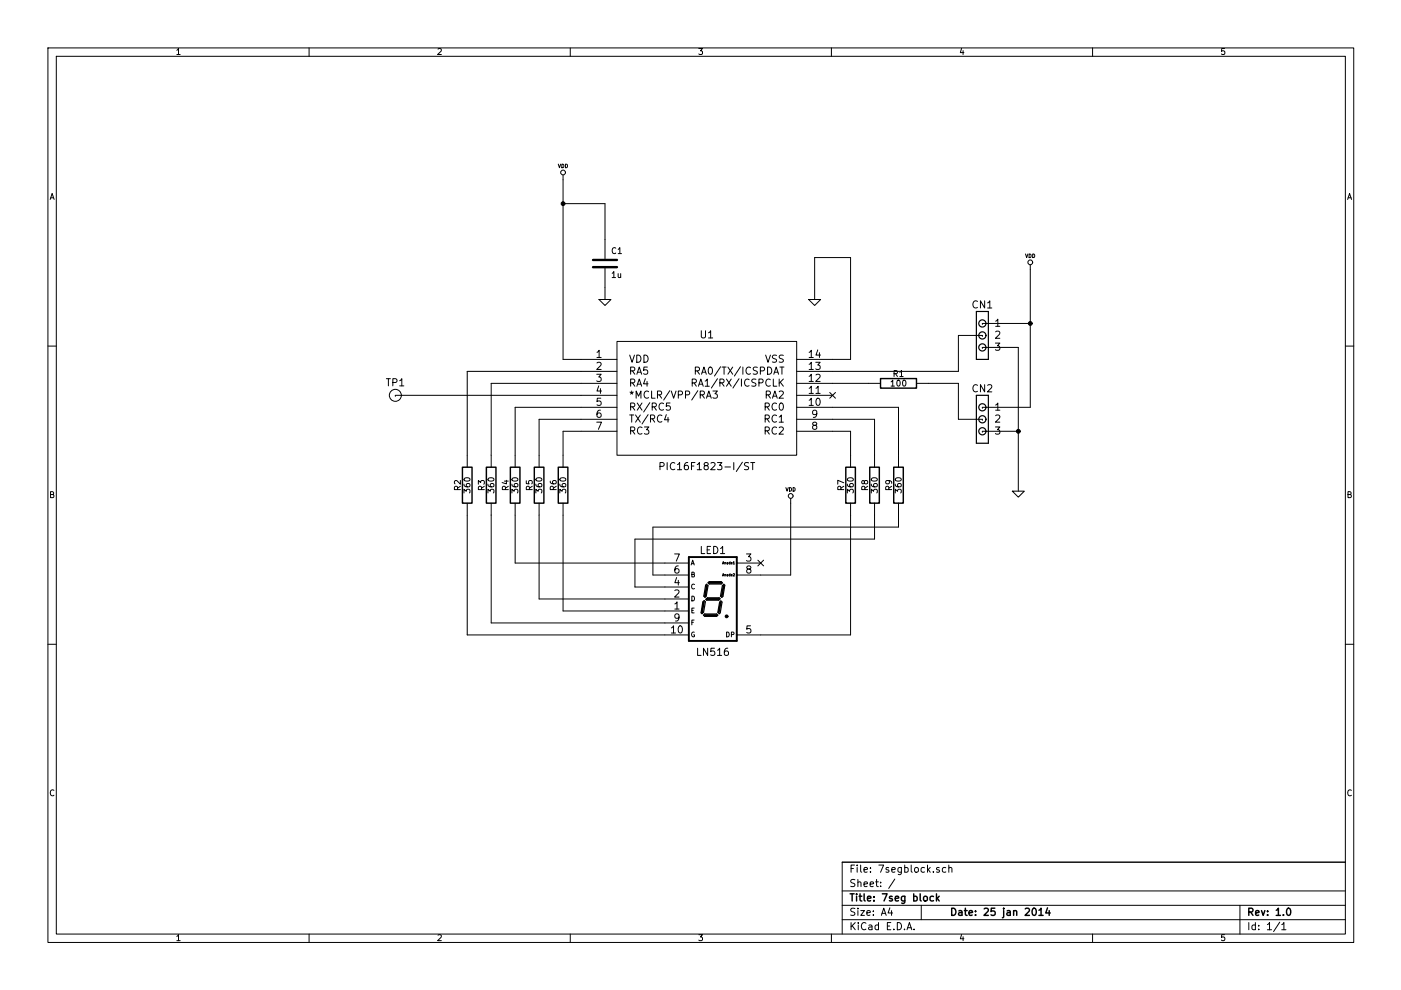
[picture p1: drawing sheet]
<svg xmlns="http://www.w3.org/2000/svg" width="297mm" height="210mm" viewBox="0 0 297 210" stroke-linecap="round" stroke-linejoin="round" font-family="sans-serif">
<g fill="none" stroke="#000" stroke-width=".21">
<path d="M10.2 10.2h276.8v189.6h-276.8zM11.9 11.9h273.3v186.1h-273.3zM37.5 10.7l.3-.4v1.3M37.5 11.6h.7M65.5 10.2v1.7M92.9 10.4l.4-.1 .3 .4-.8 .9h.8M120.9 10.2v1.7M148.2 10.3h.7l-.4 .5 .4 .1v.5l-.2 .2-.5-.2M176.3 10.2v1.7M203.9 10.2l-.3 1h.8M204.2 10.7v.9M231.6 10.2v1.7"/>
<path d="M259.6 10.3h-.6v.6l.2-.1 .4 .1v.5l-.1 .2-.5-.2M118.4 34.8l.2 .8 .3-.8M119.1 34.8a.38 .38 0 0 1 .5 .4 .38 .38 0 0 1-.5 .4zM119.4 37.1v39.1h11.4M119.9 34.8a.38 .38 0 0 1 .4 .4 .38 .38 0 0 1-.4 .4zM10.6 42.3l.4-1.3 .5 1.3M10.8 41.9h.6M119.4 43.2h8.9v11.9M128.3 56.6v6.9M129.8 58l.3-.4v1.3M129.8 58.9h.7M130.6 52.6a.55 .55 0 0 0-.8 .1 .55 .55 0 0 0 0 .8l.4 .3 .4-.2"/>
<path d="M131.1 52.9l.3-.4v1.3M131.1 58v.8l.5-.1M131.1 53.8h.7M131.6 58v.9M217.4 53.8l.3 .8 .2-.8M218.2 53.8a.38 .38 0 0 1 .4 .4 .38 .38 0 0 1-.4 .4zM218.4 56.1v30.3h-10.1M218.9 53.8a.38 .38 0 0 1 .5 .4 .38 .38 0 0 1-.5 .4zM285.7 42.3l.4-1.3 .5 1.3M285.9 41.9h.5M10.2 73.4h1.7M126.5 79.3h1l-.6 .6 .5 .2v.6l-.2 .2-.7-.2"/>
<path d="M126.6 74.7l.4-.4v1.5M126.6 77l.6-.2 .3 .4-1 1.1h1M126.6 75.8h.9M127 63.5h2.5l-1.2 1.3zM130.8 72.4h38.1v24.1h-38.1zM130.8 78.7h-31.7v20.4M133.5 75.3l.5 1.5 .5-1.5M133.7 78.6h.7l.2-.3-.1-.3-.2-.2h-.6v1.5M134.1 78.6l.5 .7M135 75.3a.77 .77 0 0 1 .9 .7 .77 .77 0 0 1-.9 .8zM135 79.3l.5-1.5 .5 1.5M135.2 78.9h.7"/>
<path d="M136.5 75.3a.77 .77 0 0 1 .9 .7 .77 .77 0 0 1-.9 .8zM137.3 77.8h-.8l-.1 .8 .3-.2 .5 .1 .1 .2v.5l-.3 .1-.6-.1M147.4 78.6h.8l.1-.3-.1-.3-.2-.2h-.6v1.5M147.8 78.6l.5 .7M148.7 70.1v1.3l.3 .3h.3l.3-.3v-1.3M148.7 79.3l.6-1.5 .5 1.5M148.9 78.9h.7M150.2 70.6l.5-.5v1.6M150.2 71.7h.9M150.3 78l.2-.2a.81 .81 0 0 1 .6 .8 .81 .81 0 0 1-.6 .7l-.2-.1-.1-.4zM152.8 77.7l-1.3 2M153.1 77.8h.8"/>
<path d="M153.5 77.8v1.5M154.3 77.8l1 1.5M155.3 77.8l-1 1.5M157 77.7l-1.3 2M157.5 77.8v1.5M159.1 78a.72 .72 0 0 0-1 .5 .72 .72 0 0 0 .7 .8l.3-.1M160.6 77.9l-.6-.1-.3 .3 .1 .4 .7 .3v.4l-.2 .1h-.6M161.2 78.6h.8l.1-.3-.1-.3-.2-.2h-.6v1.5M162.3 75.3l.5 1.5 .5-1.5M162.7 77.8a.77 .77 0 0 1 .9 .8 .77 .77 0 0 1-.9 .7zM164.1 79.3l.5-1.5 .5 1.5M164.2 78.9h.7"/>
<path d="M164.6 75.4l-.5-.1-.3 .3 .1 .3 .7 .3v.5l-.3 .1-.5-.1M165.4 77.8h.8M165.8 77.8v1.5M166.1 75.4l-.6-.1-.3 .3 .2 .3 .6 .3v.5l-.2 .1-.6-.1M171.5 63.5h2.5l-1.3 1.3zM171.6 79.8l.4-.5v1.6M171.6 77.2l.4-.4v1.5M171.6 74.7l.4-.4v1.5M171.6 75.8h.8M171.6 78.3h.8M172.7 63.5v-8.9h7.6v21.6h-11.4M172.9 76.8h1l-.5 .6 .4 .1v.7l-.2 .1-.7-.1"/>
<path d="M173 79.5l.6-.2 .3 .5-1 1.1h1M173.4 74.2l-.4 1.1h1M173.7 74.8v1M189.6 79.2h.6v-.5l-.6-.1v1.2M189.9 79.2l.4 .6M190.8 78.9l.3-.3v1.2M190.8 79.8h.7M207.2 63.9a.72 .72 0 0 0-1 .5 .72 .72 0 0 0 .7 .9l.3-.1M208.3 68.6h.1M208.3 71.1h.1M208.3 73.7h.1M208.3 71.1h-5.1v7.6h-34.3"/>
<path d="M208.3 73.7h7.6v30.4M208.3 68.6h10.1M208.8 63.8v1.5l-.9-1.5v1.5M209.4 64.2l.5-.4v1.5M209.4 65.3h.9M211 72.7h1l-.5 .6 .4 .2v.6l-.2 .2-.7-.2M211.1 68.1l.5-.4v1.5M211.1 70.4l.6-.2 .3 .4-1 1.1h1M211.1 69.2h.9M285.2 73.4h1.8M81.9 80.3h.9M82.3 80.3v1.5"/>
<path d="M83.3 81.1l.7-.1 .2-.2-.1-.4-.2-.1h-.6v1.5M83.8 83.8h.1M83.8 83.8h47M84.7 80.7l.5-.4v1.5M84.7 81.8h.9M126.5 89.5h1l-.6 1.5M126.9 81.8l-.3 1.1h.9M127.3 87h-.4a.99 .99 0 0 0 0 1.5l.5-.1 .1-.5-.3-.3h-.5l-.1 .3M127.3 82.4v1M127.4 84.4h-.8v.8l.2-.2 .5 .1 .2 .2-.1 .5-.2 .2-.6-.2M130.8 88.9h-16.5v10.2M130.8 86.4h-21.6v12.7"/>
<path d="M130.8 91.4h-11.4v7.7M130.8 81.3h-26.7v17.8M133.5 88h.9M133.6 83.1l.3 .2 .4-.2M133.7 81.2l.7-.1 .2-.2-.1-.4-.2-.1h-.6v1.5M133.7 83.6l.2-.3 .2 .3M133.7 86.3l.7-.1 .2-.2-.1-.4-.2-.2h-.6v1.6M133.7 91.3h.7l.2-.3-.1-.3-.2-.2h-.6v1.5M133.9 82.9v.4M133.9 88v1.5M134.1 81.2l.5 .7M134.1 86.3l.5 .7"/>
<path d="M134.1 91.3l.5 .7M134.7 88l1.1 1.5M134.9 84.4v-1.5l.5 1.1 .5-1.1v1.5M135 81.9l.5-1.5 .5 1.5M135.1 85.4l1 1.6M135.2 81.5h.7M135.8 88l-1.1 1.5M136.1 90.7a.72 .72 0 0 0-1 .5 .72 .72 0 0 0 .7 .8l.3-.1M136.1 85.4l-1 1.6M136.6 90.5h1l-.5 .6 .4 .2v.6l-.2 .1-.7-.1M136.8 80.3l-.4 1.1h1M137.2 80.9v1"/>
<path d="M137.4 87.9l-1.3 2M137.5 83.1a.72 .72 0 0 0-1 .5 .72 .72 0 0 0 .7 .8l.3-.1M137.8 85.4l-1.3 2M137.9 88.8l.8-.1 .1-.2-.1-.4-.2-.1h-.6v1.5M138.2 82.9v1.5h.7M138.3 86.3l.7-.1 .2-.2-.1-.4-.2-.2h-.6v1.6M138.3 88.8l.5 .7M138.7 86.3l.5 .7M139.4 83.7l.7-.1 .2-.2-.1-.3-.2-.2h-.6v1.5M139.8 83.7l.5 .7M139.9 98.9l.8-.1 .1-.2-.1-.4-.2-.1h-.6v1.5M140.3 88.1a.72 .72 0 0 0-1 .5 .72 .72 0 0 0 .7 .9l.3-.1"/>
<path d="M140.7 85.6a.72 .72 0 0 0-1 .5 .72 .72 0 0 0 .7 .9l.3-.2M141.3 87.9l-.4 1.1h1M141.5 98.1v1.5M141.6 88.5v1M142 82.8l-1.3 2M142.1 85.4h-.8l-.1 .8 .3-.2 .5 .1 .1 .2v.5l-.3 .2-.6-.2M142.3 82.9l.5 1.5 .5-1.5M143.1 98.2a.72 .72 0 0 0-1 .5 .72 .72 0 0 0 .7 .9l.3-.1M143.6 98.5l.5-.4v1.5M143.6 99.6h.9M143.8 83.7l.8-.1 .1-.2-.1-.3-.2-.2h-.6v1.5M145.3 83.7l.8-.1 .1-.2v-.3l-.3-.2h-.6v1.5"/>
<path d="M145.8 98.1h-.4a.99 .99 0 0 0 0 1.5l.5-.1 .1-.5-.3-.3h-.5l-.1 .3M146.6 98.8h.5M146.8 81.2l.7-.1 .2-.2-.1-.4-.3-.1h-.5v1.5M147.1 81.2l.6 .7M147.3 98.1h-.7v1.5M147.8 98.5l.5-.4v1.5M147.8 99.6h.9M148 82.8l-1.3 2M148.1 81.9l.5-1.5 .5 1.5M148.2 81.5h.7M148.5 83.7l.7-.1 .2-.2-.1-.3-.3-.2h-.5v1.5M148.8 83.7l.6 .7"/>
<path d="M149.5 80.8l.5-.4v1.5M149.5 81.9h.9M149.6 98.7l-.3-.2 .1-.3 .2-.1h.4l.2 .3-.1 .2-.7 .2-.1 .2 .1 .5 .2 .1h.3l.3-.3v-.3l-.3-.3M149.8 84.4l.5-1.5 .5 1.5M149.9 84h.7M150.7 98.2l.6-.1 .3 .4-.9 1.1h.9M151.2 82.9h.9l-.5 .6 .4 .1v.7l-.2 .1-.6-.1M152.1 98.1h1l-.5 .6 .4 .1v.7l-.2 .1-.7-.1M152.1 80.3l-1.3 2M152.6 81.2l.8-.1 .1-.2-.1-.4-.2-.1h-.6v1.5M153 81.2l.5 .7M153.7 99h1.2"/>
<path d="M154 80.4l1 1.5M155 80.4l-1 1.5M155.6 98.1v1.5M156.7 80.3l-1.3 2M157.2 80.4v1.5M157.4 98l-1.3 2M158.7 98.1h-.6l-.3 .3 .2 .3 .6 .3v.5l-.2 .1-.6-.1M158.8 80.5a.72 .72 0 0 0-1 .5 .72 .72 0 0 0 .7 .9l.3-.1M159.2 98.1h.8M159.6 98.1v1.5M160.3 80.4h-.6l-.3 .3 .1 .3 .7 .3v.5l-.2 .1-.6-.1M160.9 81.2l.7-.1 .2-.2-.1-.4-.2-.1h-.6v1.5"/>
<path d="M162.2 91.3h.8l.1-.3-.1-.3-.2-.2h-.6v1.5M162.2 88.8l.8-.1 .1-.2-.1-.4-.2-.1h-.6v1.5M162.2 86.3l.8-.1 .1-.2-.1-.4-.2-.2h-.6v1.6M162.5 83.7l.7-.1 .1-.2v-.3l-.3-.2h-.5v1.5M162.6 91.3l.5 .7M162.6 88.8l.5 .7M162.6 86.3l.5 .7M162.8 83.7l.5 .7M163.3 80.5a.72 .72 0 0 0-1 .5 .72 .72 0 0 0 .7 .9l.3-.1M163.8 84.4l.5-1.5 .5 1.5M163.9 84h.7M164 80.4v1.5h.7"/>
<path d="M164.6 90.7a.72 .72 0 0 0-1 .5 .72 .72 0 0 0 .7 .8l.3-.1M164.6 88.1a.72 .72 0 0 0-1 .5 .72 .72 0 0 0 .7 .9l.3-.1M164.6 85.6a.72 .72 0 0 0-1 .5 .72 .72 0 0 0 .7 .9l.3-.2M165.2 90.7l.6-.2 .3 .5-.9 1h.9M165.2 88.4l.5-.4v1.5M165.2 83.1l.6-.2 .3 .4-.9 1.1h.9M165.2 89.5h.9M165.2 80.4v1.5M165.4 85.5l.2-.1a.81 .81 0 0 1 .5 .8 .81 .81 0 0 1-.5 .8 .98 .98 0 0 1-.2-1.5zM165.4 81l.7 .9M166.1 80.4l-.9 .9M168.9 88.9h16.5v10.2"/>
<path d="M168.9 86.4h21.6v12.7M168.9 91.4h11.4v7.7M168.9 81.3h17.8M168.9 83.8h7.6M171.6 84.9l.4-.5v1.6M171.6 82.3l.4-.4v1.5M171.6 86h.8M171.6 83.4h.8M171.6 80.9h.8M172.6 90.2l-.3-.3 .1-.2 .2-.2 .4 .1 .2 .2-.1 .2-.7 .2-.1 .2 .1 .5 .2 .1h.3l.3-.2v-.4l-.3-.2M173 82.3l.5-.4v1.5M173 83.4h.9"/>
<path d="M173.2 87.6l-.3 .3h-.5l-.1-.3 .1-.6h.5l.2 .1a1.16 1.16 0 0 1-.2 1.3l-.5 .1M173.2 84.5l.2-.1a.81 .81 0 0 1 .5 .8 .81 .81 0 0 1-.5 .8 .98 .98 0 0 1-.2-1.5zM175.9 83.2l1.2 1.2M177.1 83.2l-1.2 1.2M188.9 81l.4-.4v1.3M188.9 81.9h.7M190.2 80.7l.2-.1a.67 .67 0 0 1 .5 .6 .67 .67 0 0 1-.5 .7l-.3-.5zM191.5 80.7l.1-.1a.67 .67 0 0 1 .5 .6 .67 .67 0 0 1-.5 .7l-.2-.5zM194.3 81.3h8.9v7.6h5.1M207.2 81.7a.72 .72 0 0 0-1 .5 .72 .72 0 0 0 .7 .9l.3-.1M208.3 86.4h.1M208.3 88.9h.1"/>
<path d="M208.3 91.4h.1M208.3 91.4h7.6M208.8 81.6v1.5l-.9-1.5v1.5M209.4 81.7l.6-.1 .3 .4-1 1.1h1M211 90.5h1l-.5 .6 .4 .2v.6l-.2 .1-.7-.1M211.1 85.9l.5-.5v1.6M211.1 88.1l.6-.1 .3 .4-1 1.1h1M211.1 87h.9M10.7 104.9l.6-.1v-.4l-.6-.2v1.3h.5l.2-.4-.2-.2M97 103.8v-.6l-.5-.1-.2 .7h1.3M97.6 101.9v.8l-.9-.8-.4 .2 .2 .5M97.6 103.1l-.6 .4"/>
<path d="M98.4 104.5v-.8l.5 .5 .1-.4h.5l.1 .2-.1 .5M98.4 102.6v.3l.3 .3h.7l.2-.2-.1-.4-.4-.1-.2 .2v.3l.2 .2M98.5 101.5a.74 .74 0 0 1 1.1 .2 .74 .74 0 0 1-1.2-.1zM99.1 106.7v27.9h47M101.4 102.7v-.8l.5 .4 .1-.4h.6l.1 .2-.1 .6M102.1 103.8l-.1-.6-.5-.1-.1 .7h1.3M102.7 103.1l-.6 .4M103.5 104.5v-.8l.4 .5 .2-.4h.5l.1 .2-.1 .5M103.5 102.6v.3l.3 .3h.7l.2-.2-.1-.4-.4-.1-.3 .2v.3l.3 .2M103.5 101.5a.74 .74 0 0 1 1.2 .2 .74 .74 0 0 1-1.2-.1zM104.1 106.7v25.4h42M106.9 102h.9"/>
<path d="M107.2 103.8l-.1-.6-.5-.1-.1 .7h1.3M107.4 101.8v.8l-.9-.3M107.8 103.1l-.6 .4M108.5 104.5v-.8l.5 .5 .1-.4h.6l.1 .2-.1 .5M108.5 102.6v.3l.3 .3h.8l.2-.2-.1-.4-.4-.1-.3 .2v.3l.3 .2M108.6 101.5a.74 .74 0 0 1 1.2 .2 .74 .74 0 0 1-1.3-.1zM109.2 106.7v12.7h36.9M111.6 101.9v.6l.6 .1-.1-.2 .1-.5h.5l.2 .2-.2 .5M112.2 103.8v-.6l-.5-.1-.1 .7h1.3M112.9 103.1l-.7 .4M113.6 104.5v-.8l.5 .5 .1-.4h.6l.1 .2-.1 .5M113.6 102.6v.3l.3 .3h.8l.2-.2-.1-.4-.4-.1-.3 .2v.3l.3 .2"/>
<path d="M113.7 101.5a.74 .74 0 0 1 1.2 .2 .74 .74 0 0 1-1.3-.1zM114.3 106.7v20.3h31.8M116.7 102v.2l.3 .3 .7 .1 .2-.2-.1-.5h-.4l-.3 .2v.3l.3 .2M117.3 103.8v-.6l-.5-.1-.1 .7h1.2M117.9 103.1l-.6 .4M118.7 104.5v-.8l.5 .5 .1-.4h.5l.2 .2-.2 .5M118.7 102.6v.3l.3 .3h.7l.3-.2-.2-.4-.4-.1-.2 .2v.3l.2 .2M118.8 101.5a.74 .74 0 0 1 1.2 .2 .74 .74 0 0 1-1.3-.1zM119.4 106.7v22.8h26.7M143 117.4h1l-.6 1.6M143.8 120l-.4 .1a.99 .99 0 0 0 0 1.4l.5-.1 .1-.5-.3-.3-.5 .1-.1 .2M146.5 119.8l.4-1 .3 1"/>
<path d="M146.6 119.5h.5M148.7 115.8v1.6h.7M149.9 116.6h.5M150.7 115.8h-.8v1.6h.8M151.3 115.8a.77 .77 0 0 1 .9 .8 .77 .77 0 0 1-.9 .8zM152.8 116.3l.4-.5v1.6M152.8 117.4h.8M153.2 119.6l.1-.5 .2 .5M153.2 119.4h.2M153.7 119.3h.1l.1 .3M153.7 119.3v.3M154.8 119.1v.5h-.2v-.3h.2"/>
<path d="M155 119.4l.2-.1h-.2v.3h.2M155.4 119.2l.2-.1v.5M155.4 119.6h.3M156.2 119.4h5.1M158.3 117.4h.9l-.5 .6 .4 .2v.6l-.2 .2-.6-.2M160.7 118.8l1.2 1.2M161.9 118.8l-1.2 1.2M166.6 103.4l.3 .7 .2-.7M167.4 103.4a.38 .38 0 0 1 .4 .4 .38 .38 0 0 1-.4 .3zM167.6 105.7v16.2h-11.4M168.1 103.4a.38 .38 0 0 1 .5 .4 .38 .38 0 0 1-.5 .3zM178.3 103.8l-.1-.6-.5-.1-.1 .7h1.3"/>
<path d="M178.9 102.4l-1.3-.6v.9M178.9 103.1l-.6 .4M179.7 104.5v-.8l.4 .5 .2-.4h.5l.1 .2-.1 .5M179.7 102.6v.3l.3 .3h.7l.2-.2-.1-.4-.4-.1-.3 .2v.3l.3 .2M179.7 101.5a.74 .74 0 0 1 1.2 .2 .74 .74 0 0 1-1.2-.1zM180.3 106.7v27.9h-24.1M183.3 102.1l.2-.2h.2l.3 .2-.1 .4-.2 .1-.4-.1-.2-.6h-.3l-.1 .2 .1 .4h.3l.2-.1M183.4 103.8l-.1-.6-.5-.1-.1 .7h1.3M184 103.1l-.6 .4M184.7 104.5v-.8l.5 .5 .1-.4h.6l.1 .2-.1 .5M184.7 102.6v.3l.3 .3h.8l.2-.2-.1-.4-.4-.1-.3 .2v.3l.3 .2M184.8 101.5a.74 .74 0 0 1 1.2 .2 .74 .74 0 0 1-1.3-.1z"/>
<path d="M185.4 106.7v7.6h-50.8v10.2h11.5M188.3 101.9l.3 .2-.1 .4h-.6l-.1-.4 .2-.2h.7l.3 .2 .1 .4M188.4 103.8v-.6l-.5-.1-.1 .7h1.3M189.1 103.1l-.7 .4M189.8 104.5v-.8l.5 .5 .1-.4h.6l.1 .2-.1 .5M189.8 102.6v.3l.3 .3h.8l.2-.2-.1-.4-.4-.1-.3 .2v.3l.3 .2M189.9 101.5a.74 .74 0 0 1 1.2 .2 .74 .74 0 0 1-1.3-.1zM190.5 106.7v5.1h-52.1v10.1h7.7M214.6 104.1h2.6l-1.3 1.3zM285.8 104.9l.5-.1 .1-.4-.6-.2v1.3h.5l.2-.4-.3-.2M10.2 136.6h1.7M142.3 133.1l.5-.4v1.5"/>
<path d="M142.3 134.2h.9M143.1 128l.4-.4v1.5M143.1 125.2l.6-.1 .3 .4-1 1.1h1M143.1 129.1h.9M143.5 122.5l-.4 1h.9M143.8 123v1.1M144 130.8l-.3 .3-.5-.1-.1-.2 .1-.6 .5-.1 .2 .2a1.16 1.16 0 0 1-.2 1.3l-.5 .1M144 132.8l.2-.1a.81 .81 0 0 1 .5 .8 .81 .81 0 0 1-.5 .7 .98 .98 0 0 1-.2-1.4zM146.7 126.4a.51 .51 0 0 1 .5 .5 .51 .51 0 0 1-.5 .5zM146.7 121.8l.4-.1 .1-.3-.5-.1v1h.4l.1-.3-.2-.2M146.7 129.4h.3M146.7 132h.3"/>
<path d="M147.2 128.9h-.5v1h.5M147.2 131.5h-.5v1M147.2 134.1a.45 .45 0 0 0-.6 .4 .45 .45 0 0 0 .6 .4v-.3h-.1M147.2 124a.44 .44 0 0 0-.6 .4 .44 .44 0 0 0 .6 .4M147.9 137.4v1.6h.7M150 137.4v1.6l-.9-1.6v1.6M151.5 137.4h-.8v.8l.2-.2 .5 .1 .2 .2-.1 .5-.2 .2-.6-.2M152.1 137.9l.5-.5v1.6M152.1 139h.9M153.2 122.1l.1-.5 .2 .5M153.2 122h.2M153.7 121.8h.1l.1 .3"/>
<path d="M153.7 121.8v.3M154.1 134a.51 .51 0 0 1 .5 .5 .51 .51 0 0 1-.5 .5zM154.3 137.4l-.4 .1a.99 .99 0 0 0 0 1.5l.5-.2 .1-.5-.3-.3-.5 .1-.1 .2M154.8 121.6v.5h-.2v-.3h.2M155 121.9l.2-.1-.2 .1v.2h.2M155.1 134.5h.4v-.4l-.4-.1v1M155.4 121.7l.2-.1 .1 .2-.3 .3h.3M158.6 120.7l-.3-.3 .1-.3 .2-.1 .5 .1 .1 .2-.1 .2-.6 .2-.2 .2 .1 .5 .2 .1h.3l.3-.3v-.3l-.3-.2M159.1 132.7h-.7l-.1 .7 .2-.1 .6 .1 .1 .2-.1 .5-.2 .1-.6-.1M285.2 136.6h1.8M11.4 167.6a.55 .55 0 0 0-.7 .1 .55 .55 0 0 0 0 .7l.4 .3 .3-.1M286.5 167.6a.55 .55 0 0 0-.7 .1 .55 .55 0 0 0 0 .7l.4 .3 .3-.1"/>
<path d="M37.5 198.6l.3-.4v1.2M37.5 199.4h.7M65.5 198v1.8M92.9 198.3l.4-.1 .3 .4-.8 .8h.8M120.9 198v1.8M148.2 198.2h.7l-.4 .5 .4 .1v.5l-.2 .1-.5-.1M176.3 198v1.8M178.6 188.9h106.6M178.6 195h106.6M178.6 191.9h106.6M180.4 195.6v1.5M180.4 184.2h.5"/>
<path d="M180.7 196.3l.6 .8M181.2 183.4h-.8v1.5M181.3 192.6h-.6l-.3 .3 .1 .3 .7 .3v.5l-.3 .1-.5-.1M181.3 186.5h-.6l-.3 .3 .1 .3 .7 .3v.5l-.3 .1-.5-.1M181.3 195.6l-.9 .9M181.7 183.4v.2M181.7 183.9v1M181.9 192.6v.1M181.9 187.1l.1-.1a.36 .36 0 0 1 .5 .2v.8M181.9 186.5v1.5M181.9 193.1v1M182 195.6v.2"/>
<path d="M182 196.1v1M182.5 183.4v1.3l.2 .2M182.5 193.1h.8l-.8 1h.8M183.2 184.4l.7-.1-.1-.3-.4-.1-.2 .3 .1 .7h.5M183.2 187.5l.7-.1-.1-.4h-.4l-.2 .2 .1 .7h.5M183.6 195.8a.72 .72 0 0 0-1 .5 .72 .72 0 0 0 .7 .8l.3-.1M183.8 193.6l.7-.2v-.3h-.5l-.2 .2 .1 .7h.6M184.2 196.2h.6l.1 .9M184.5 187.5l.7-.1-.1-.4h-.4l-.2 .2 .1 .7h.5M184.6 184.8v.1M184.6 184v.2M184.9 196.5l-.7 .1a.3 .3 0 0 0 .2 .5h.5"/>
<path d="M185.2 194v.1M185.2 193.1v.2M185.6 187h.6M185.9 186.5v1.3l.3 .2M186.3 196.2l-.5-.1-.3 .3 .1 .6 .2 .1h.5M186.3 195.6v1.5M186.3 183.4h1.1l-.7 1.5M186.7 187.9v.1M186.7 187v.2M186.9 194.1l.5-1.5 .5 1.5M187 193.6h.7M188.1 196.3h.5"/>
<path d="M188.4 184l-.3-.1-.3 .3 .1 .2 .5 .1v.4h-.6M188.7 192.5l-.4 1.1h1M188.9 195.6h-.8v1.5h.8M189 193.1v1M189.1 184.4l.7-.1-.1-.3-.4-.1-.2 .3 .1 .7h.5M189.5 197v.1M189.7 186.4l-1.3 2M190.2 195.6a.77 .77 0 0 1 .9 .8 .77 .77 0 0 1-.9 .7zM191.1 183.9v1.3l-.3 .2h-.4M191.1 184l-.4-.1-.3 .3v.6l.3 .1h.4M191.8 197v.1M191.8 184l.5-.1 .3 .3-.1 .6-.2 .1h-.5"/>
<path d="M191.8 183.4v1.5M192.3 197.1l.5-1.5 .5 1.5M192.4 196.7h.8M193.2 183.4v1.3l.2 .2M193.8 197v.1M194 184.1l.2-.2 .4 .2v.7l-.2 .1-.4-.1zM195.3 191.9v3.1M196 184l-.4-.1-.3 .3 .1 .6 .2 .1h.4M196.6 183.4v1.5M196.8 184.4l.4 .5M197.2 183.9l-.6 .6M197.9 184.8v.1"/>
<path d="M199.1 184l-.3-.1-.2 .3v.2l.5 .1v.4h-.5M200.5 184l-.4-.1-.3 .3 .1 .6 .2 .1h.4M201.2 184.1v-.1a.36 .36 0 0 1 .6 .2v.7M201.2 183.4v1.5M203.9 198.1l-.3 .9h.8M204.2 198.6v.8M231.6 198v1.8M259.6 198.2h-.6v.6l.2-.1 .4 .1v.5l-.1 .1-.5-.1M262.9 191.9v6.1M264.8 195.6v1.5M266.2 196.2l-.5-.1-.3 .3 .1 .6 .2 .1h.5M266.2 195.6v1.5"/>
<path d="M266.9 197v.1M266.9 196.2v.1M268.7 196l.5-.4v1.5M268.7 197.1h.9M271.3 195.5l-1.3 2M271.8 196l.4-.4v1.5M271.8 197.1h.8M285.2 182.8h-106.6v15.2"/>
<circle cx="119.4" cy="36.6" r=".51"/>
<circle cx="119.4" cy="43.2" r=".41"/>
<circle cx="218.4" cy="55.6" r=".51"/>
<circle cx="218.4" cy="68.6" r=".41"/>
<circle cx="83.8" cy="83.8" r="1.27"/>
<circle cx="215.9" cy="91.4" r=".41"/>
<circle cx="154.2" cy="119.4" r=".16"/>
<circle cx="167.6" cy="105.2" r=".51"/>
<circle cx="154.2" cy="122" r=".16"/>
</g>
<g fill="none" stroke="#000" stroke-width=".3">
<path d="M98 99.1h2.1v7.6h-2.1zM103.1 99.1h2.1v7.6h-2.1zM108.2 99.1h2v7.6h-2zM113.3 99.1h2v7.6h-2zM118.4 99.1h2v7.6h-2zM179.3 99.1h2.1v7.6h-2.1zM184.4 99.1h2v7.6h-2zM186.7 80.3h7.6v2h-7.6zM189.5 99.1h2v7.6h-2zM153.9 130.7h.3M180.2 189.5h.9M180.7 189.5v1.5"/>
<path d="M181.6 189.5v.2M181.6 190v1M182.1 190h.6M182.3 189.5v1.3l.4 .2M183.2 189.5v1.3l.2 .2M183.9 190.5l.8-.1-.1-.3-.4-.1-.3 .2 .1 .8h.6M185.3 190.9v.1M185.3 190.1v.1M187.1 189.5h1l-.7 1.5M189.2 190.1l-.4-.1-.2 .2v.2l.6 .2v.4h-.6M189.8 190.5l.8-.1-.1-.3-.5-.1-.2 .2 .1 .8h.6M191.8 190v1.3l-.2 .2h-.4"/>
<path d="M191.8 190.1l-.4-.1-.3 .3 .1 .6 .2 .1h.4M193.7 190.1l.5-.1 .3 .3-.1 .6-.2 .1h-.5M193.7 189.5v1.5M195.1 189.5v1.3l.2 .2M196 190.1l.3-.1 .3 .3v.5l-.3 .2-.5-.2zM197.9 190.1l-.4-.1-.3 .3 .1 .6 .2 .1h.4M198.6 189.5v1.5M198.7 190.4l.4 .6M199.1 190l-.5 .6M201.8 192.6a.77 .77 0 0 1 .9 .7 .77 .77 0 0 1-.9 .8zM203.3 193.1h.6l.1 1M204 193.4l-.7 .2a.3 .3 0 0 0 .2 .5l.5-.1"/>
<path d="M204.5 193.1h.6M204.7 192.6v1.3l.4 .2M205.5 193.6l.7-.2-.1-.3h-.4l-.2 .2v.7h.6M206.8 194v.1M206.8 193.1v.2M208.7 192.7l.5-.1 .4 .4-1 1.1h1M210.9 192.6h-.7l-.1 .7 .2-.2 .5 .1 .2 .2-.1 .6-.2 .1-.6-.1M212.8 193.1v1.3l-.3 .2M212.8 192.6v.1M213.5 193.1h.6l.1 1M214.2 193.4l-.7 .2a.3 .3 0 0 0 .2 .5l.5-.1M214.9 193.2l.1-.1a.36 .36 0 0 1 .6 .2v.8"/>
<path d="M214.9 193.1v1M217.4 192.7l.6-.1 .3 .4-1 1.1h1M219 192.6h.2a.81 .81 0 0 1 .5 .7 .81 .81 0 0 1-.5 .8 .98 .98 0 0 1-.2-1.5zM220.3 193l.4-.4v1.5M220.3 194.1h.9M222.1 192.5l-.4 1.1h1M222.5 193.1v1M264.8 193.4l.7-.1 .2-.2-.1-.4-.2-.1h-.6v1.5M265.2 193.4l.5 .7M266.2 193.6l.8-.2-.1-.3h-.5l-.2 .2 .1 .7h.6M267.5 193.1l.3 1 .4-1M268.8 194v.1"/>
<path d="M268.8 193.1v.2M270.6 193l.4-.4v1.5M270.6 194.1h.9M272.1 194v.1M272.9 192.7l.3-.1a.81 .81 0 0 1 .5 .7 .81 .81 0 0 1-.5 .8l-.3-.1-.1-.5z"/>
<circle cx="154.1" cy="130.7" r=".25"/>
</g>
<g fill="#000">
<circle cx="119.4" cy="43.2" r=".41"/>
<circle cx="218.4" cy="68.6" r=".41"/>
<circle cx="215.9" cy="91.4" r=".41"/>
</g>
<path d="M125.7 56.6h5.1M125.7 55.1h5.1" fill="none" stroke="#000" stroke-width=".51"/>
<path d="M146.1 118.1h10.1v17.8h-10.1zM149.2 127.6l-.4 2.3M149.5 130.4h2.4M149.9 127h2.5M149.9 124.2l-.4 2.2M150.4 123.6h2.5M152.8 127.8l-.4 2M153.4 124.2l-.4 2.2" fill="none" stroke="#000" stroke-width=".41"/>
<g fill="none" stroke="#000" stroke-width=".25">
<path d="M207 66h2.6v10.2h-2.6zM207 83.8h2.6v10.2h-2.6zM149 127.6l.3-.3 .3 .3-.4 2.2-.4 .3-.2-.2zM149.1 130.4l.3-.2h2.5l.3 .2-.3 .3h-2.5zM149.6 124.1l.2-.2 .3 .3-.4 2.2-.2 .2-.3-.2zM149.7 127.1l.3-.4h2.5l.2 .2-.3 .4h-2.6zM150.4 123.3h2.5l.3 .3-.3 .2h-2.5l-.3-.2zM152.6 127.7l.2-.3 .3 .3-.4 2.2-.2 .2-.3-.3zM153.2 124.2l.3-.3 .2 .2-.4 2.3-.3 .3-.2-.3z"/>
<circle cx="208.3" cy="73.7" r=".76"/>
<circle cx="208.3" cy="68.6" r=".76"/>
<circle cx="208.3" cy="71.1" r=".76"/>
<circle cx="208.3" cy="86.4" r=".76"/>
<circle cx="208.3" cy="91.4" r=".76"/>
<circle cx="208.3" cy="88.9" r=".76"/>
</g>
</svg>
